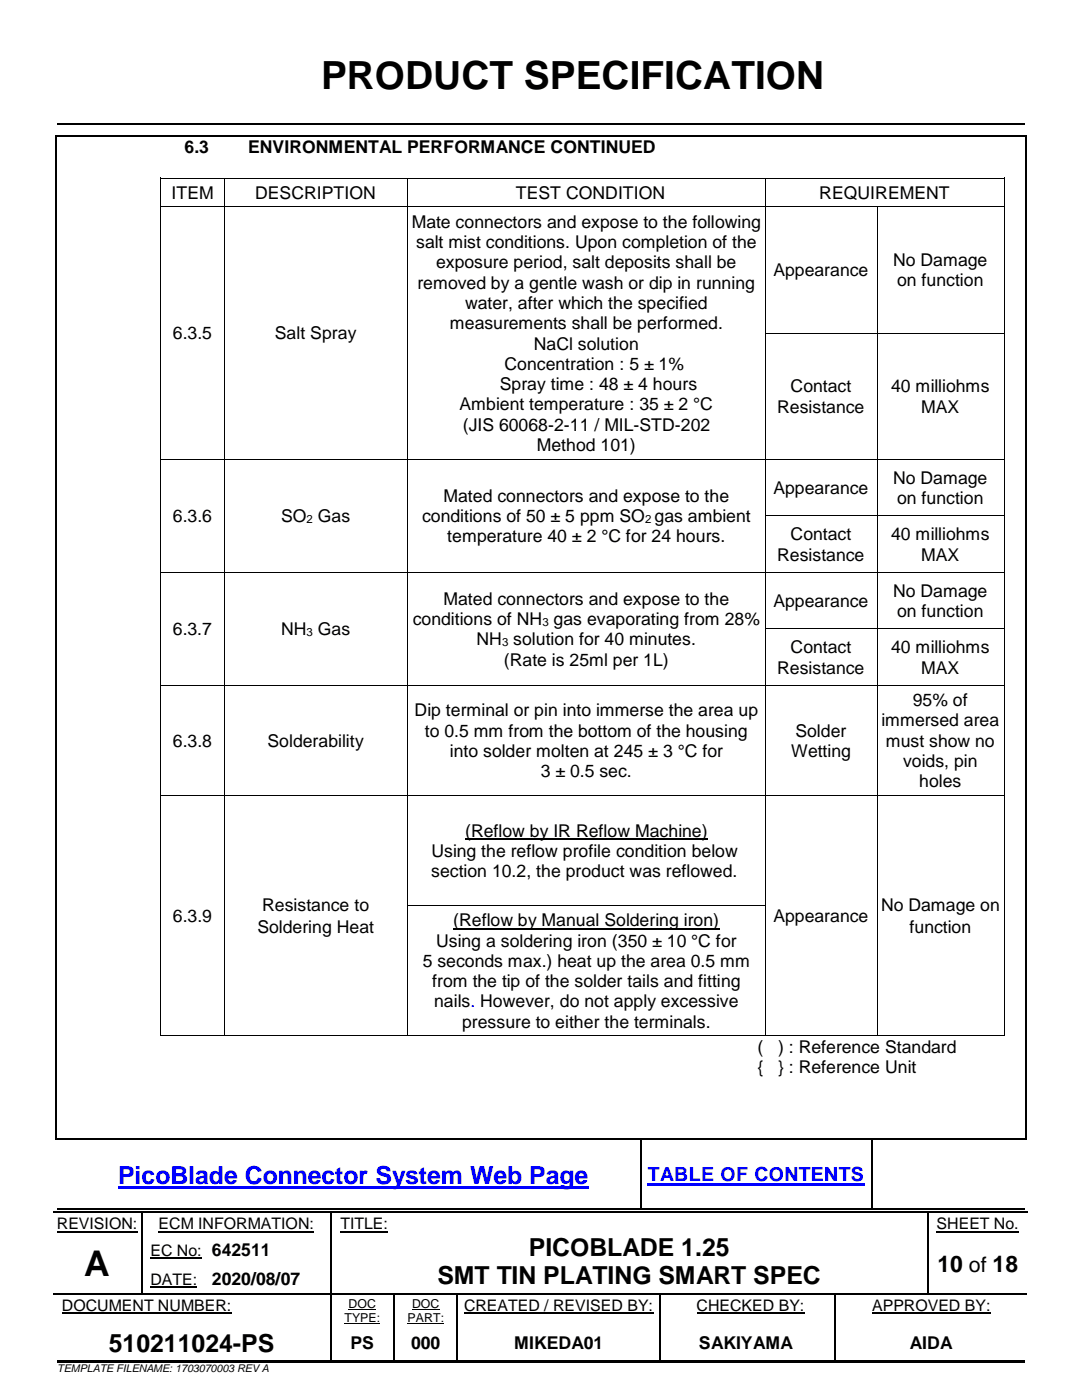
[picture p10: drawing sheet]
<svg xmlns="http://www.w3.org/2000/svg" width="216mm" height="279mm" viewBox="0 0 216 279" stroke-linecap="round" stroke-linejoin="round" font-family="sans-serif">
<defs><g id="words">
<text font-size="7.7" x="64.1" y="17.7">PRODUCT SPECIFICATION</text>
<text font-size="7.1" x="16.8" y="254.7">A</text>
<text font-size="5" fill="#00f" x="23.5" y="236.2">PicoBlade Connector System Web Page</text>
<g font-size="5">
<text x="105.5" y="250.6">PICOBLADE 1.25</text>
<text x="87.3" y="256.3">SMT TIN PLATING SMART SPEC</text>
<text x="21.7" y="269.9">510211024-PS</text>
</g>
<text font-size="4.6" x="187.1" y="253.8">10 of 18</text>
<text font-size="3.9" fill="#00f" x="129.3" y="235.8">TABLE OF CONTENTS</text>
<g font-size="3.5">
<text x="36.8" y="30.6">6.3</text>
<text x="49.5" y="30.6">ENVIRONMENTAL PERFORMANCE CONTINUED</text>
<text x="34.2" y="39.7">ITEM</text>
<text x="50.9" y="39.7">DESCRIPTION</text>
<text x="102.9" y="39.7">TEST CONDITION</text>
<text x="163.5" y="39.7">REQUIREMENT</text>
<text x="82.1" y="45.4">Mate connectors and expose to the following</text>
<text x="83" y="49.5">salt mist conditions. Upon completion of the</text>
<text x="87" y="53.5">exposure period, salt deposits shall be</text>
<text x="178.2" y="53.1">No Damage</text>
<text x="83.3" y="57.6">removed by a gentle wash or dip in running</text>
<text x="154.3" y="55.1">Appearance</text>
<text x="179" y="57.2">on function</text>
<text x="89.8" y="65.7">measurements shall be performed.</text>
<text x="92.8" y="61.6">water, after which the specified</text>
<text x="34.5" y="67.7">6.3.5</text>
<text x="54.9" y="67.7">Salt Spray</text>
<text x="106.5" y="69.8">NaCl solution</text>
<text x="99.7" y="77.9">Spray time : 48 ± 4 hours</text>
<text x="100.6" y="73.8">Concentration : 5 ± 1%</text>
<text x="91.7" y="81.9">Ambient temperature : 35 ± 2 °C</text>
<text x="155.1" y="82.3">Resistance</text>
<text x="157.8" y="78.3">Contact</text>
<text x="177.8" y="78.3">40 milliohms</text>
<text x="183.8" y="82.3">MAX</text>
<text x="92.3" y="86">(JIS 60068-2-11 / MIL-STD-202</text>
<text x="107.1" y="90.1">Method 101)</text>
<text x="88.5" y="100.1">Mated connectors and expose to the</text>
<text x="154.3" y="98.6">Appearance</text>
<text x="178.2" y="96.5">No Damage</text>
<text x="179" y="100.6">on function</text>
<text x="34.5" y="104.2">6.3.6</text>
<text x="56.1" y="104.2">SO Gas</text>
<text x="84.2" y="104.2">conditions of 50 ± 5 ppm SO gas ambient</text>
<text x="157.8" y="107.8">Contact</text>
<text x="177.8" y="107.8">40 milliohms</text>
<text x="89.3" y="108.3">temperature 40 ± 2 °C for 24 hours.</text>
<text x="155.1" y="111.9">Resistance</text>
<text x="183.8" y="111.9">MAX</text>
<text x="178.2" y="119.1">No Damage</text>
<text x="82.4" y="124.7">conditions of NH gas evaporating from 28%</text>
<text x="88.5" y="120.7">Mated connectors and expose to the</text>
<text x="154.3" y="121.1">Appearance</text>
<text x="179" y="123.1">on function</text>
<text x="34.5" y="126.8">6.3.7</text>
<text x="56.1" y="126.8">NH Gas</text>
<text x="95.1" y="128.8">NH solution for 40 minutes.</text>
<text x="157.8" y="130.4">Contact</text>
<text x="177.8" y="130.4">40 milliohms</text>
<text x="100.6" y="132.8">(Rate is 25ml per 1L)</text>
<text x="155.1" y="134.4">Resistance</text>
<text x="183.8" y="134.4">MAX</text>
<text x="82.7" y="142.9">Dip terminal or pin into immerse the area up</text>
<text x="182.2" y="140.9">95% of</text>
<text x="34.5" y="149">6.3.8</text>
<text x="53.4" y="149">Solderability</text>
<text x="84.8" y="147">to 0.5 mm from the bottom of the housing</text>
<text x="158.7" y="147">Solder</text>
<text x="175.9" y="145">immersed area</text>
<text x="176.8" y="149">must show no</text>
<text x="89.8" y="151">into solder molten at 245 ± 3 °C for</text>
<text x="107.9" y="155.1">3 ± 0.5 sec.</text>
<text x="157.8" y="151">Wetting</text>
<text x="180.2" y="153.1">voids, pin</text>
<text x="183.4" y="157.1">holes</text>
<text x="92.8" y="166.9">(Reflow by IR Reflow Machine)</text>
<text x="86.1" y="171">Using the reflow profile condition below</text>
<text x="86" y="175">section 10.2, the product was reflowed.</text>
<text x="34.5" y="184">6.3.9</text>
<text x="52.3" y="181.9">Resistance to</text>
<text x="90.4" y="184.9">(Reflow by Manual Soldering iron)</text>
<text x="154.3" y="184">Appearance</text>
<text x="175.8" y="181.9">No Damage on</text>
<text x="51.4" y="186.2">Soldering Heat</text>
<text x="87" y="188.9">Using a soldering iron (350 ± 10 °C for</text>
<text x="181.5" y="186.2">function</text>
<text x="84.3" y="193">5 seconds max.) heat up the area 0.5 mm</text>
<text x="86.3" y="197">from the tip of the solder tails and fitting</text>
<text x="86.6" y="201.1">nails. However, do not apply excessive</text>
<text x="92.2" y="205.1">pressure to either the terminals.</text>
<text x="151.2" y="210.1">(</text>
<text x="151.2" y="214.2">{</text>
<text x="155.3" y="214.2">} : Reference Unit</text>
<text x="155.3" y="210.1">) : Reference Standard</text>
<text x="42.3" y="256.5">2020/08/07</text>
<text x="70" y="269.2">PS</text>
<text x="82" y="269.2">000</text>
<text x="102.6" y="269.2">MIKEDA01</text>
<text x="139.5" y="269.2">SAKIYAMA</text>
<text x="181.5" y="269.2">AIDA</text>
</g>
<g font-size="3.2">
<text x="11.3" y="245.4">REVISION:</text>
<text x="31.6" y="245.4">ECM INFORMATION:</text>
<text x="68" y="245.4">TITLE:</text>
<text x="186.9" y="245.4">SHEET No.</text>
<text x="30" y="250.6">EC No: 642511</text>
<text x="30" y="256.4">DATE:</text>
<text x="12.4" y="261.7">DOCUMENT NUMBER:</text>
<text x="92.6" y="261.7">CREATED / REVISED BY:</text>
<text x="139" y="261.7">CHECKED BY:</text>
<text x="174" y="261.7">APPROVED BY:</text>
</g>
<g font-size="2.5">
<text x="68.7" y="263.8">TYPE:</text>
<text x="69.6" y="261">DOC</text>
<text x="81.3" y="263.8">PART:</text>
<text x="82.2" y="261">DOC</text>
</g>
<g font-size="2.3">
<text x="61.2" y="104.4">2</text>
<text x="128.7" y="104.4">2</text>
<text x="108.2" y="124.9">3</text>
<text x="61.2" y="126.9">3</text>
<text x="100.2" y="129">3</text>
</g>
<text font-size="2.1" x="11.4" y="273.9">TEMPLATE FILENAME: 1703070003 REV A</text>
</g></defs>
<g fill="#000">
<path d="M11.4 24.6h.4v.3h-.4z" fill-rule="evenodd"/>
<path d="M11.4 24.6h.4v.3h-.4z" fill-rule="evenodd"/>
<path d="M203 24.6h.3v.3h-.3z" fill-rule="evenodd"/>
<path d="M203 24.6h.3v.3h-.3z" fill-rule="evenodd"/>
</g>
<path d="M11.8 24.7h192.7" fill="none" stroke="#000" stroke-width=".34"/>
<path d="M23.5 236.7h93.9v.5h-93.9z" fill-rule="evenodd" fill="#00f"/>
<path d="M129.3 236.4h43.3" fill="none" stroke="#00f" stroke-width=".42"/>
<g fill="none" stroke="#000" stroke-width=".34">
<path d="M11.4 227.3h116.3M128.1 227.3h45.8M174.3 227.3h30.2M10.6 241.9h17.6M11.4 241.3h116.3M28.5 241.9h37.4M66.2 241.9h118.8M128.1 241.3h45.8M174.3 241.3h30.2M185.4 241.9h19.6M11.4 271.6h54.5M66.2 271.6h12.3"/>
<path d="M78.9 271.6h12.3M91.5 271.6h40.1M131.9 271.6h34.5M166.8 271.6h37.7"/>
</g>
<g fill="#000">
<path d="M127.7 227.5h.3v.2h-.3z" fill-rule="evenodd"/>
<path d="M127.7 227.2h.4v.3h-.4z" fill-rule="evenodd"/>
<path d="M173.9 227.5h.3v.2h-.3z" fill-rule="evenodd"/>
<path d="M173.9 227.2h.4v.3h-.4z" fill-rule="evenodd"/>
<path d="M28.2 242.1h.2v.3h-.2z" fill-rule="evenodd"/>
<path d="M28.2 241.8h.3v.3h-.3z" fill-rule="evenodd"/>
<path d="M28.2 246.1h.2v.3h-.2z" fill-rule="evenodd"/>
<path d="M28.2 252.5h.2v.2h-.2z" fill-rule="evenodd"/>
<path d="M28.2 258.2h.2v.2h-.2z" fill-rule="evenodd"/>
<path d="M41 258.2h.3v.2h-.3z" fill-rule="evenodd"/>
<path d="M65.9 242.1h.2v.3h-.2z" fill-rule="evenodd"/>
<path d="M65.9 241.8h.3v.3h-.3z" fill-rule="evenodd"/>
<path d="M65.9 246.1h.2v.3h-.2z" fill-rule="evenodd"/>
<path d="M65.9 252.5h.2v.2h-.2z" fill-rule="evenodd"/>
<path d="M65.9 258.2h.2v.5h-.2z" fill-rule="evenodd"/>
<path d="M78.5 258.4h.3v.3h-.3z" fill-rule="evenodd"/>
<path d="M78.5 258.2h.3v.2h-.3z" fill-rule="evenodd"/>
<path d="M91.2 258.4h.2v.3h-.2z" fill-rule="evenodd"/>
<path d="M91.2 258.2h.2v.2h-.2z" fill-rule="evenodd"/>
<path d="M127.7 241.2h.4v.3h-.4z" fill-rule="evenodd"/>
<path d="M131.6 258.4h.2v.3h-.2z" fill-rule="evenodd"/>
<path d="M131.6 258.2h.2v.2h-.2z" fill-rule="evenodd"/>
<path d="M166.4 258.4h.3v.3h-.3z" fill-rule="evenodd"/>
<path d="M166.4 258.2h.3v.2h-.3z" fill-rule="evenodd"/>
<path d="M173.9 241.2h.4v.3h-.4z" fill-rule="evenodd"/>
<path d="M185 242.1h.3v.3h-.3z" fill-rule="evenodd"/>
<path d="M185 241.8h.4v.3h-.4z" fill-rule="evenodd"/>
<path d="M185 246.1h.3v.3h-.3z" fill-rule="evenodd"/>
<path d="M185 252.5h.3v.2h-.3z" fill-rule="evenodd"/>
<path d="M185 258.2h.3v.2h-.3z" fill-rule="evenodd"/>
<path d="M65.9 264.5h.2v.8h-.2z" fill-rule="evenodd"/>
<path d="M65.9 271.4h.3v.3h-.3z" fill-rule="evenodd"/>
<path d="M78.5 264.5h.3v.8h-.3z" fill-rule="evenodd"/>
<path d="M78.5 271.4h.4v.3h-.4z" fill-rule="evenodd"/>
<path d="M91.2 264.5h.2v.8h-.2z" fill-rule="evenodd"/>
<path d="M91.2 271.4h.3v.3h-.3z" fill-rule="evenodd"/>
<path d="M131.6 264.5h.2v.8h-.2z" fill-rule="evenodd"/>
<path d="M131.6 271.4h.3v.3h-.3z" fill-rule="evenodd"/>
<path d="M166.4 264.5h.3v.8h-.3z" fill-rule="evenodd"/>
<path d="M166.4 271.4h.4v.3h-.4z" fill-rule="evenodd"/>
</g>
<g fill="none" stroke="#000" stroke-width=".25">
<path d="M127.9 227.7v13.5M174.1 227.7v13.5M10.6 258.3h17.6M28.3 242.3v3.8M28.3 246.4v6.1M28.3 252.7v5.5M28.4 258.3h12.6M41.3 258.3h24.6M66 242.3v3.8M66 246.4v6.1M66 252.7v5.5M66 258.7v5.8"/>
<path d="M66.1 258.3h12.4M78.7 258.7v5.8M78.8 258.3h12.4M91.3 258.7v5.8M91.4 258.3h40.2M131.7 258.7v5.8M131.8 258.3h34.6M166.6 258.7v5.8M166.7 258.3h18.3M185.2 242.3v3.8M185.2 246.4v6.1M185.2 252.7v5.5"/>
<path d="M185.3 258.3h19.7M66 265.3v6.1M78.7 265.3v6.1M91.3 265.3v6.1M131.7 265.3v6.1M166.6 265.3v6.1"/>
</g>
<path d="M11.3 245.8h16.1M30 251h10.3M30 256.9h9.4M31.6 245.8h31.1M68 245.8h9.5M186.9 245.8h16.4M12.4 262.1h33.8M92.6 262.1h37.8M139 262.1h21.5M174 262.1h23.7" fill="none" stroke="#000" stroke-width=".21"/>
<path d="M68.7 264.2h7.2M69.6 261.3h5.4M81.3 264.2h7.3M82.2 261.3h5.5" fill="none" stroke="#000" stroke-width=".2"/>
<path d="M10.9 271.7h.5v2.7h-.5z" fill-rule="evenodd" fill="#fff"/>
<g fill="none" stroke="#000" stroke-width=".2">
<path d="M32.1 36.4v4.8M32.2 35.5h12.5M44.8 36.4v4.8M44.9 35.5h36.3M81.3 36.4v4.8M81.4 35.5h71.3M152.8 36.4v4.8M152.8 35.5h47.5M200.4 36.4v4.8M32.1 42.1v24.3M32.2 41.3h12.5M44.8 42.1v24.3"/>
<path d="M44.9 41.3h36.3M81.3 42.1v24.3M81.4 41.3h71.3M152.8 42.1v24.3M152.8 41.3h22.1M175 42.1v24.3M175.1 41.3h25.2M200.4 42.1v24.3M32.1 67.3v24.3M44.8 67.3v24.3M81.3 67.3v24.3M152.8 67.3v24.3"/>
<path d="M152.8 66.5h22.1M175 67.3v24.3M175.1 66.5h25.2M200.4 67.3v24.3M32.1 92.5v10.3M32.2 91.7h12.5M44.8 92.5v10.3M44.9 91.7h36.3M81.3 92.5v10.3M81.4 91.7h71.3M152.8 92.5v10.3M152.8 91.7h22.1"/>
<path d="M175 92.5v10.3M175.1 91.7h25.2M200.4 92.5v10.3M32.1 103.8v10.3M32.1 115v10.4M32.2 114.2h12.5M44.8 103.8v10.3M44.8 115v10.4M44.9 114.2h36.3M81.3 103.8v10.3M81.3 115v10.4M81.4 114.2h71.3"/>
<path d="M152.8 103.8v10.3M152.8 115v10.4M152.8 102.9h22.1M152.8 114.2h22.1M175 103.8v10.3M175 115v10.4M175.1 102.9h25.2M175.1 114.2h25.2M200.4 103.8v10.3M200.4 115v10.4M32.1 126.3v10.4M32.1 137.6v21"/>
<path d="M32.2 136.8h12.5M44.8 126.3v10.4M44.8 137.6v21M44.9 136.8h36.3M81.3 126.3v10.4M81.3 137.6v21M81.4 136.8h71.3M152.8 126.3v10.4M152.8 137.6v21M152.8 125.5h22.1M152.8 136.8h22.1M175 126.3v10.4"/>
<path d="M175 137.6v21M175.1 125.5h25.2M175.1 136.8h25.2M200.4 126.3v10.4M200.4 137.6v21M32.1 159.6v21M32.2 158.7h12.5M44.8 159.6v21M44.9 158.7h36.3M81.3 159.6v21M81.4 158.7h71.3M152.8 159.6v21"/>
<path d="M152.8 158.7h22.1M175 159.6v21M175.1 158.7h25.2M200.4 159.6v21M32.1 181.6v25.1M44.8 181.6v25.1M81.3 181.6v25.1M81.4 180.7h71.3M152.8 181.6v25.1M175 181.6v25.1M200.4 181.6v25.1M32.2 206.7h12.5"/>
<path d="M44.9 206.7h36.3M81.4 206.7h71.3M152.8 206.7h22.1M175.1 206.7h25.2M11.4 271.8h193.1"/>
</g>
<g fill="#000">
<path d="M11.1 27h.3v.3h-.3z" fill-rule="evenodd"/>
<path d="M11.1 27h.3v.3h-.3z" fill-rule="evenodd"/>
<path d="M32 35.4h.2v1h-.2z" fill-rule="evenodd"/>
<path d="M32 35.4h.2v.2h-.2z" fill-rule="evenodd"/>
<path d="M44.7 35.6h.2v.8h-.2z" fill-rule="evenodd"/>
<path d="M44.7 35.4h.2v.2h-.2z" fill-rule="evenodd"/>
<path d="M81.2 35.6h.2v.8h-.2z" fill-rule="evenodd"/>
<path d="M81.2 35.4h.2v.2h-.2z" fill-rule="evenodd"/>
<path d="M152.7 35.6h.1v.8h-.1z" fill-rule="evenodd"/>
<path d="M152.7 35.4h.1v.2h-.1z" fill-rule="evenodd"/>
<path d="M200.3 35.4h.2v1h-.2z" fill-rule="evenodd"/>
<path d="M200.3 35.4h.2v.2h-.2z" fill-rule="evenodd"/>
<path d="M204.5 27h.3v.3h-.3z" fill-rule="evenodd"/>
<path d="M204.5 27h.3v.3h-.3z" fill-rule="evenodd"/>
<path d="M32 41.2h.2v.9h-.2z" fill-rule="evenodd"/>
<path d="M44.7 41.2h.2v.9h-.2z" fill-rule="evenodd"/>
<path d="M81.2 41.2h.2v.9h-.2z" fill-rule="evenodd"/>
<path d="M152.7 41.2h.1v.9h-.1z" fill-rule="evenodd"/>
<path d="M174.9 41.4h.2v.7h-.2z" fill-rule="evenodd"/>
<path d="M174.9 41.2h.2v.2h-.2z" fill-rule="evenodd"/>
<path d="M200.3 41.2h.2v.9h-.2z" fill-rule="evenodd"/>
<path d="M32 66.4h.2v.9h-.2z" fill-rule="evenodd"/>
<path d="M44.7 66.4h.2v.9h-.2z" fill-rule="evenodd"/>
<path d="M81.2 66.4h.2v.9h-.2z" fill-rule="evenodd"/>
<path d="M152.7 66.4h.1v.9h-.1z" fill-rule="evenodd"/>
<path d="M174.9 66.4h.2v.9h-.2z" fill-rule="evenodd"/>
<path d="M200.3 66.4h.2v.9h-.2z" fill-rule="evenodd"/>
<path d="M32 91.6h.2v.9h-.2z" fill-rule="evenodd"/>
<path d="M44.7 91.6h.2v.9h-.2z" fill-rule="evenodd"/>
<path d="M81.2 91.6h.2v.9h-.2z" fill-rule="evenodd"/>
<path d="M152.7 91.6h.1v.9h-.1z" fill-rule="evenodd"/>
<path d="M174.9 91.6h.2v.9h-.2z" fill-rule="evenodd"/>
<path d="M200.3 91.6h.2v.9h-.2z" fill-rule="evenodd"/>
<path d="M32 102.8h.2v1h-.2z" fill-rule="evenodd"/>
<path d="M32 114.1h.2v.9h-.2z" fill-rule="evenodd"/>
<path d="M44.7 102.8h.2v1h-.2z" fill-rule="evenodd"/>
<path d="M44.7 114.1h.2v.9h-.2z" fill-rule="evenodd"/>
<path d="M81.2 102.8h.2v1h-.2z" fill-rule="evenodd"/>
<path d="M81.2 114.1h.2v.9h-.2z" fill-rule="evenodd"/>
<path d="M152.7 102.8h.1v1h-.1z" fill-rule="evenodd"/>
<path d="M152.7 114.1h.1v.9h-.1z" fill-rule="evenodd"/>
<path d="M174.9 102.8h.2v1h-.2z" fill-rule="evenodd"/>
<path d="M174.9 114.1h.2v.9h-.2z" fill-rule="evenodd"/>
<path d="M200.3 102.8h.2v1h-.2z" fill-rule="evenodd"/>
<path d="M200.3 114.1h.2v.9h-.2z" fill-rule="evenodd"/>
<path d="M32 125.4h.2v.9h-.2z" fill-rule="evenodd"/>
<path d="M32 136.7h.2v.9h-.2z" fill-rule="evenodd"/>
<path d="M44.7 125.4h.2v.9h-.2z" fill-rule="evenodd"/>
<path d="M44.7 136.7h.2v.9h-.2z" fill-rule="evenodd"/>
<path d="M81.2 125.4h.2v.9h-.2z" fill-rule="evenodd"/>
<path d="M81.2 136.7h.2v.9h-.2z" fill-rule="evenodd"/>
<path d="M152.7 125.4h.1v.9h-.1z" fill-rule="evenodd"/>
<path d="M152.7 136.7h.1v.9h-.1z" fill-rule="evenodd"/>
<path d="M174.9 125.4h.2v.9h-.2z" fill-rule="evenodd"/>
<path d="M174.9 136.7h.2v.9h-.2z" fill-rule="evenodd"/>
<path d="M200.3 125.4h.2v.9h-.2z" fill-rule="evenodd"/>
<path d="M200.3 136.7h.2v.9h-.2z" fill-rule="evenodd"/>
<path d="M32 158.6h.2v1h-.2z" fill-rule="evenodd"/>
<path d="M44.7 158.6h.2v1h-.2z" fill-rule="evenodd"/>
<path d="M81.2 158.6h.2v1h-.2z" fill-rule="evenodd"/>
<path d="M152.7 158.6h.1v1h-.1z" fill-rule="evenodd"/>
<path d="M174.9 158.6h.2v1h-.2z" fill-rule="evenodd"/>
<path d="M200.3 158.6h.2v1h-.2z" fill-rule="evenodd"/>
<path d="M32 180.6h.2v1h-.2z" fill-rule="evenodd"/>
<path d="M44.7 180.6h.2v1h-.2z" fill-rule="evenodd"/>
<path d="M81.2 180.6h.2v1h-.2z" fill-rule="evenodd"/>
<path d="M152.7 180.6h.1v1h-.1z" fill-rule="evenodd"/>
<path d="M174.9 180.6h.2v1h-.2z" fill-rule="evenodd"/>
<path d="M200.3 180.6h.2v1h-.2z" fill-rule="evenodd"/>
<path d="M32 206.7h.2v.1h-.2z" fill-rule="evenodd"/>
<path d="M32 206.7h.2v.1h-.2z" fill-rule="evenodd"/>
<path d="M44.7 206.7h.2v.1h-.2z" fill-rule="evenodd"/>
<path d="M81.2 206.7h.2v.1h-.2z" fill-rule="evenodd"/>
<path d="M152.7 206.7h.1v.1h-.1z" fill-rule="evenodd"/>
<path d="M174.9 206.7h.2v.1h-.2z" fill-rule="evenodd"/>
<path d="M200.3 206.7h.2v.1h-.2z" fill-rule="evenodd"/>
<path d="M200.3 206.7h.2v.1h-.2z" fill-rule="evenodd"/>
<path d="M11.1 227.2h.3v.3h-.3z" fill-rule="evenodd"/>
<path d="M11.1 227.2h.3v.3h-.3z" fill-rule="evenodd"/>
<path d="M204.5 227.2h.3v.3h-.3z" fill-rule="evenodd"/>
<path d="M204.5 227.2h.3v.3h-.3z" fill-rule="evenodd"/>
</g>
<path d="M92.8 167.5h48.4M90.4 185.4h53.2" fill="none" stroke="#000" stroke-width=".25"/>
<path d="M11.3 27.3v199.9M11.4 27.1h193.1M204.7 27.3v199.9M11.4 227.3h193.1" fill="none" stroke="#000" stroke-width=".34"/>
<use href="#words"/>
</svg>
